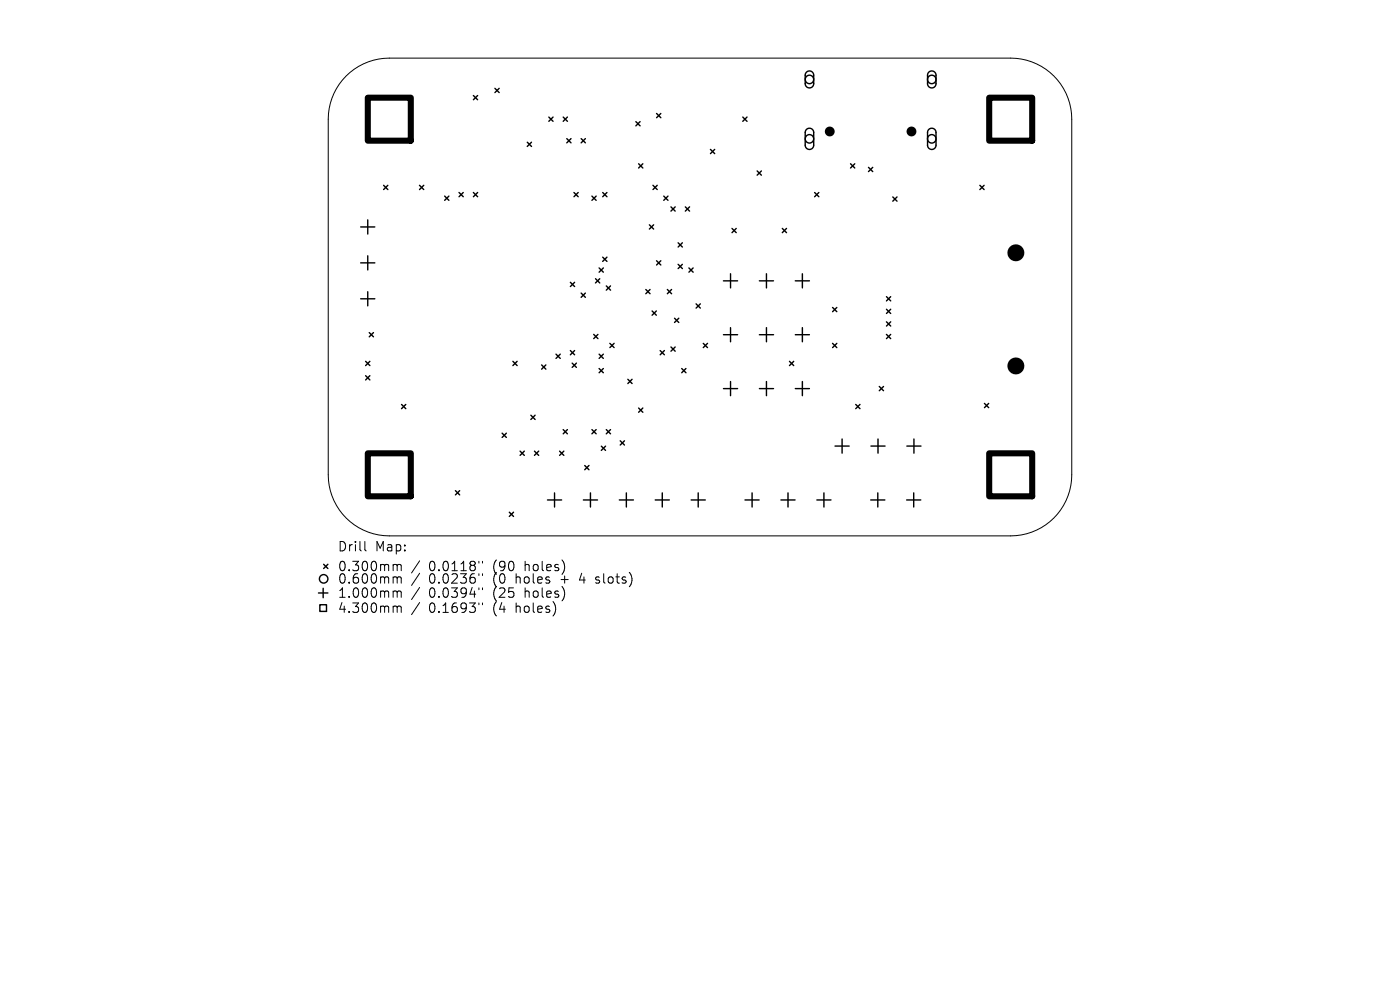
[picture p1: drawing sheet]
<svg xmlns="http://www.w3.org/2000/svg" width="297mm" height="210mm" viewBox="0 0 297 210" stroke-linecap="round" stroke-linejoin="round" font-family="sans-serif">
<defs><g id="words">
<g font-size="2.8">
<text x="71.6" y="117.3">Drill</text>
<text x="79.6" y="117.3">Map:</text>
<text x="71.6" y="121.5">0.300mm</text>
<text x="71.6" y="124.1">0.600mm</text>
<text x="91" y="121.5">0.0118&quot;</text>
<text x="91" y="124.1">0.0236&quot;</text>
<text x="104.7" y="121.5">(90</text>
<text x="104.7" y="124.1">(0</text>
<text x="109.7" y="124.1">holes</text>
<text x="111.6" y="121.5">holes)</text>
<text x="119.4" y="124.1">+</text>
<text x="123.6" y="124.1">4</text>
<text x="127.2" y="124.1">slots)</text>
<text x="71.6" y="127.1">1.000mm</text>
<text x="71.6" y="130.3">4.300mm</text>
<text x="91" y="127.1">0.0394&quot;</text>
<text x="91" y="130.3">0.1693&quot;</text>
<text x="104.7" y="127.1">(25</text>
<text x="104.7" y="130.3">(4</text>
<text x="109.7" y="130.3">holes)</text>
<text x="111.6" y="127.1">holes)</text>
</g>
</g></defs>
<g fill="none" stroke="#000" stroke-width=".21">
<path d="M73.4 16.1a13 13 0 0 1 9.2-3.8h131.8a13 13 0 0 1 13 13v75.4a13 13 0 0 1-13 13h-131.8a13 13 0 0 1-13-13v-75.4a13 13 0 0 1 3.8-9.2zM77.4 114.9v1.7l.3 .3M83.7 119.7l.5 .1 .1 .2M89 119l-1.7 2.5M101.6 119.1v.3M102.4 119.1v.3M83.7 122.4l.5 .1 .1 .2M83.7 125.4l.5 .1 .1 .2M83.7 128.6l.5 .1 .1 .2M84.3 120l.2-.3 .5 .1 .1 1.3M84.3 120v1.1M84.3 122.7v1"/>
<path d="M84.3 125.7v1M84.3 128.9v1M84.3 122.7l.2-.3 .5 .1 .1 1.2M84.3 125.7l.2-.3 .5 .1 .1 1.2M84.3 128.9l.2-.3 .5 .1 .1 1.2M89 121.6l-1.7 2.6M89 124.6l-1.7 2.6M89 127.8l-1.7 2.6M101.6 121.7v.4M101.6 124.7v.4M101.6 127.9v.4M102.4 121.7v.4"/>
<path d="M102.4 124.7v.4M102.4 127.9v.4M126.4 123.6l.1 .1M126.5 122.5v.4"/>
</g>
<g fill="#000">
<circle cx="176" cy="27.9" r="1.05"/>
<circle cx="193.4" cy="27.9" r="1.05"/>
<circle cx="215.5" cy="53.6" r="1.8"/>
<circle cx="215.5" cy="77.6" r="1.8"/>
</g>
<g fill="none" stroke="#000" stroke-width=".3">
<path d="M105 18.7l.9 .9M105.9 18.7l-.9 .9M171.1 15.3a.9 .9 0 0 1 1-.2 .9 .9 0 0 1 .5 .9v1.8a.9 .9 0 0 1-.9 .9 .9 .9 0 0 1-.9-.9v-1.9zM197 15.3a.9 .9 0 0 1 1-.2 .9 .9 0 0 1 .6 .9v1.8a.9 .9 0 0 1-.9 .9 .9 .9 0 0 1-.9-.9v-1.9zM81.4 39.3l.9 .9M82.3 39.3l-.9 .9M89 39.3l.9 .9M89.9 39.3l-.9 .9M100.4 20.3l.9 .9M101.3 20.3l-.9 .9M111.9 30.2l.9 .9M112.8 30.2l-.9 .9"/>
<path d="M116.4 24.8l.9 .9M117.3 24.8l-.9 .9M119.5 24.8l.9 .9M120.2 29.4l.9 .9M120.4 24.8l-.9 .9M121.1 29.4l-.9 .9M123.3 29.4l.9 .9M124.2 29.4l-.9 .9M134.9 25.8l.9 .9M135.5 34.7l.9 .9M135.8 25.8l-.9 .9M136.4 34.7l-.9 .9"/>
<path d="M138.5 39.3l.9 .9M139.3 24.1l.9 .9M139.4 39.3l-.9 .9M140.2 24.1l-.9 .9M150.7 31.7l.9 .9M151.6 31.7l-.9 .9M157.6 24.8l.9 .9M158.5 24.8l-.9 .9M160.6 36.3l.9 .9M161.5 36.3l-.9 .9M171.1 27.5a.9 .9 0 0 1 1-.2 .9 .9 0 0 1 .5 .8v2.7a.9 .9 0 0 1-.9 .9 .9 .9 0 0 1-.9-.9v-2.8zM180.4 34.7l.9 .9"/>
<path d="M181.3 34.7l-.9 .9M184.2 35.5l.9 .9M185.1 35.5l-.9 .9M197 27.5a.9 .9 0 0 1 1-.2 .9 .9 0 0 1 .6 .8v2.7a.9 .9 0 0 1-.9 .9 .9 .9 0 0 1-.9-.9v-2.8zM207.9 39.3l.9 .9M208.8 39.3l-.9 .9M76.5 48.1h3M76.5 55.8h3M78 46.6v3M78 54.3v3M94.3 41.6l.9 .9M95.2 41.6l-.9 .9"/>
<path d="M97.4 40.8l.9 .9M98.3 40.8l-.9 .9M100.4 40.8l.9 .9M101.3 40.8l-.9 .9M121 59.9l.9 .9M121.8 40.8l.9 .9M121.9 59.9l-.9 .9M122.7 40.8l-.9 .9M125.6 41.6l.9 .9M126.3 59.1l.9 .9M126.5 41.6l-.9 .9M127.1 56.8l.9 .9"/>
<path d="M127.2 59.1l-.9 .9M127.9 40.8l.9 .9M127.9 54.6l.9 .9M128 56.8l-.9 .9M128.8 40.8l-.9 .9M128.8 54.6l-.9 .9M137.8 47.7l.9 .9M138.7 47.7l-.9 .9M139.3 55.3l.9 .9M140.2 55.3l-.9 .9M140.8 41.6l.9 .9M141.7 41.6l-.9 .9"/>
<path d="M142.3 43.9l.9 .9M143.2 43.9l-.9 .9M143.9 51.5l.9 .9M143.9 56.1l.9 .9M144.8 51.5l-.9 .9M144.8 56.1l-.9 .9M145.4 43.9l.9 .9M146.1 56.8l.9 .9M146.3 43.9l-.9 .9M147 56.8l-.9 .9M153.5 59.6h3M155 58.1v3"/>
<path d="M155.3 48.5l.9 .9M156.2 48.5l-.9 .9M161.1 59.6h3M162.6 58.1v3M166 48.5l.9 .9M166.9 48.5l-.9 .9M168.7 59.6h3M170.2 58.1v3M172.8 40.8l.9 .9M173.7 40.8l-.9 .9M189.4 41.8l.9 .9M190.3 41.8l-.9 .9"/>
<path d="M76.5 63.4h3M77.6 76.6l.9 .9M77.6 79.7l.9 .9M78 61.9v3M78.3 70.6l.9 .9M78.5 76.6l-.9 .9M78.5 79.7l-.9 .9M79.2 70.6l-.9 .9M108.8 76.6l.9 .9M109.7 76.6l-.9 .9M114.9 77.4l.9 .9M115.8 77.4l-.9 .9"/>
<path d="M118 75.1l.9 .9M118.9 75.1l-.9 .9M121 74.4l.9 .9M121.4 77l.9 .9M121.9 74.4l-.9 .9M122.3 77l-.9 .9M123.3 62.2l.9 .9M124.2 62.2l-.9 .9M126 70.9l.9 .9M126.9 70.9l-.9 .9M127.1 75.1l.9 .9M127.1 78.2l.9 .9"/>
<path d="M128 75.1l-.9 .9M128 78.2l-.9 .9M128.6 60.6l.9 .9M129.4 72.8l.9 .9M129.5 60.6l-.9 .9M130.3 72.8l-.9 .9M137 61.4l.9 .9M137.9 61.4l-.9 .9M138.3 66l.9 .9M139.2 66l-.9 .9M140.1 74.4l.9 .9M141 74.4l-.9 .9"/>
<path d="M141.6 61.4l.9 .9M142.3 73.6l.9 .9M142.5 61.4l-.9 .9M143.1 67.5l.9 .9M143.2 73.6l-.9 .9M144 67.5l-.9 .9M144.6 78.2l.9 .9M145.5 78.2l-.9 .9M147.7 64.5l.9 .9M148.6 64.5l-.9 .9M149.2 72.8l.9 .9M150.1 72.8l-.9 .9"/>
<path d="M153.5 71h3M155 69.5v3M161.1 71h3M162.6 69.5v3M167.5 76.6l.9 .9M168.4 76.6l-.9 .9M168.7 71h3M170.2 69.5v3M176.6 65.2l.9 .9M176.6 72.8l.9 .9M177.5 65.2l-.9 .9M177.5 72.8l-.9 .9"/>
<path d="M188.1 62.9l.9 .9M188.1 65.6l.9 .9M188.1 68.3l.9 .9M188.1 70.9l.9 .9M189 62.9l-.9 .9M189 65.6l-.9 .9M189 68.3l-.9 .9M189 70.9l-.9 .9M85.2 85.8l.9 .9M86.1 85.8l-.9 .9M106.5 91.9l.9 .9M107.4 91.9l-.9 .9"/>
<path d="M110.3 95.7l.9 .9M111.2 95.7l-.9 .9M112.6 88.1l.9 .9M113.4 95.7l.9 .9M113.5 88.1l-.9 .9M114.3 95.7l-.9 .9M118.7 95.7l.9 .9M119.5 91.1l.9 .9M119.6 95.7l-.9 .9M120.4 91.1l-.9 .9M124 98.7l.9 .9M124.9 98.7l-.9 .9"/>
<path d="M125.6 91.1l.9 .9M126.5 91.1l-.9 .9M127.6 94.6l.9 .9M128.5 94.6l-.9 .9M128.6 91.1l.9 .9M129.5 91.1l-.9 .9M131.6 93.5l.9 .9M132.5 93.5l-.9 .9M133.2 80.5l.9 .9M134.1 80.5l-.9 .9M135.5 86.6l.9 .9M136.4 86.6l-.9 .9"/>
<path d="M153.5 82.4h3M155 80.9v3M161.1 82.4h3M162.6 80.9v3M168.7 82.4h3M170.2 80.9v3M177.1 94.6h3M178.6 93.1v3M181.5 85.8l.9 .9M182.4 85.8l-.9 .9M184.8 94.6h3M186.3 93.1v3"/>
<path d="M186.5 82l.9 .9M187.4 82l-.9 .9M192.4 94.6h3M193.9 93.1v3M208.8 85.6l.9 .9M209.7 85.6l-.9 .9M68.7 119.7l.9 .9M69.6 119.7l-.9 .9M96.6 104.1l.9 .9M97.5 104.1l-.9 .9M108 108.7l.9 .9M108.9 108.7l-.9 .9"/>
<path d="M116.1 106.1h3M117.6 104.6v3M123.8 106.1h3M125.3 104.6v3M131.4 106.1h3M132.9 104.6v3M139 106.1h3M140.5 104.6v3M146.6 106.1h3M148.1 104.6v3M158 106.1h3.1M159.6 104.6v3"/>
<path d="M165.7 106.1h3M167.2 104.6v3M173.3 106.1h3M174.8 104.6v3M184.7 106.1h3M186.2 104.6v3M192.3 106.1h3M193.8 104.6v3M67.6 125.8h2M67.9 128.3h1.4v1.4h-1.4zM68.6 124.8v2"/>
<circle cx="171.7" cy="16.9" r=".9"/>
<circle cx="197.7" cy="16.9" r=".9"/>
<circle cx="171.7" cy="29.5" r=".9"/>
<circle cx="197.7" cy="29.5" r=".9"/>
<circle cx="68.7" cy="122.8" r=".9"/>
</g>
<path d="M78 20.7h9.1v9.1h-9.1zM209.9 20.7h9.1v9.1h-9.1zM78 96.2h9.1v9.1h-9.1zM209.9 96.2h9.1v9.1h-9.1z" fill="none" stroke="#000" stroke-width="1.3"/>
<use href="#words"/>
</svg>
